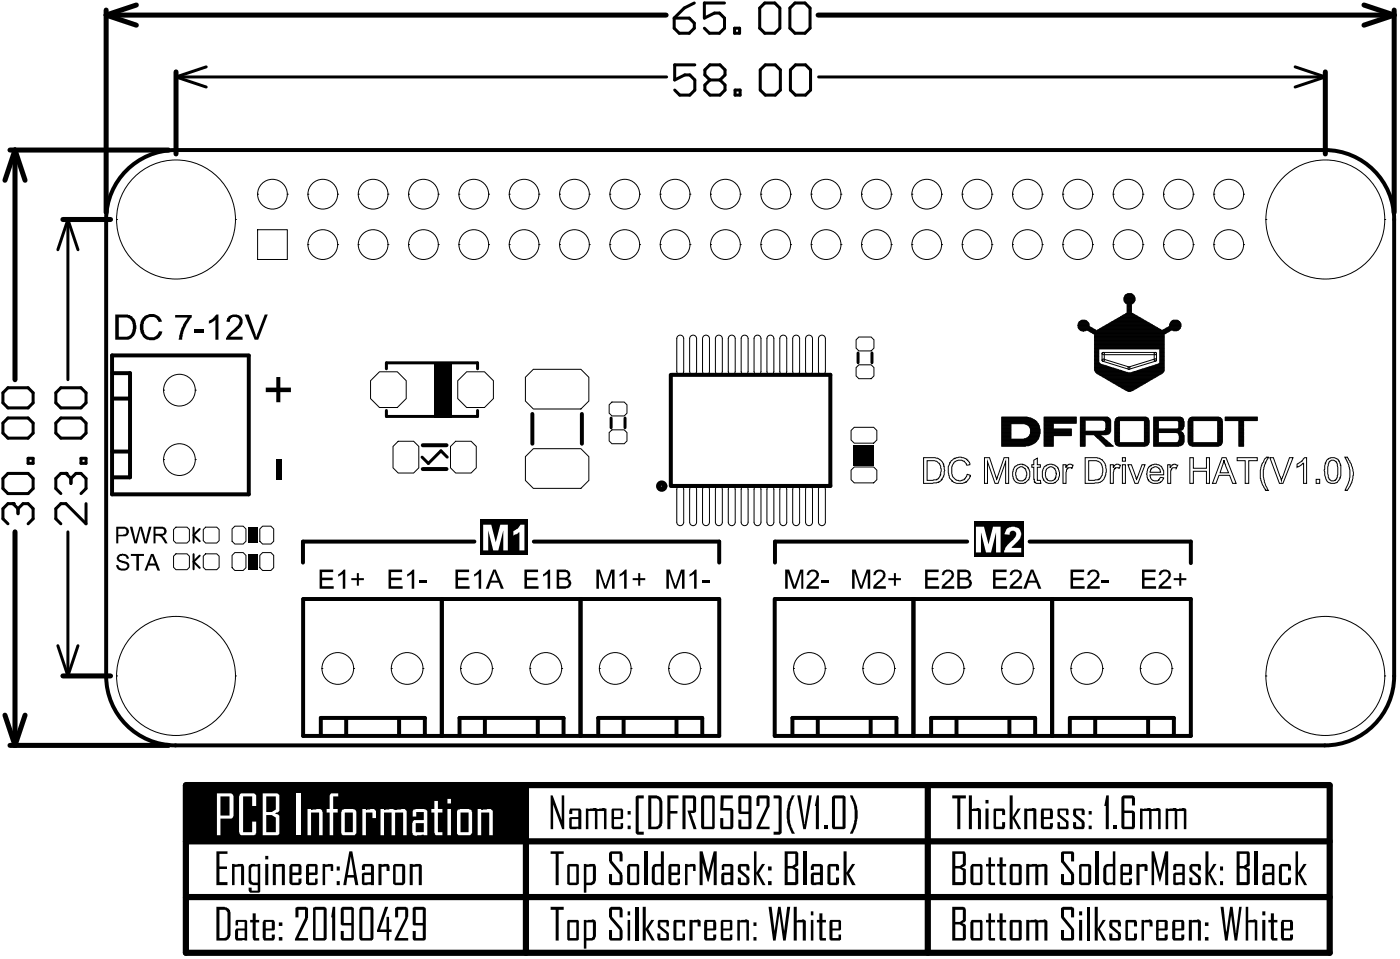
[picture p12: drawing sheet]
<svg xmlns="http://www.w3.org/2000/svg" width="117mm" height="80mm" viewBox="0 0 117 80" stroke-linecap="round" stroke-linejoin="round" font-family="sans-serif">
<g fill="none" stroke="#000" stroke-width=".08">
<path d="M9.8 18.4h.1M9.8 18.4a5 5 0 0 0 5 5 5 5 0 0 0 5-5M9.8 18.4a5 5 0 0 1 5-5 5 5 0 0 1 5 5M19.8 18.4h.1M21.6 19.3h2.5v2.5h-2.5zM21.6 16.3h.1M21.6 16.3a1.25 1.25 0 0 0 1.3 1.2 1.25 1.25 0 0 0 1.2-1.2M21.6 16.3a1.25 1.25 0 0 1 1.3-1.3 1.25 1.25 0 0 1 1.2 1.3M24.1 16.3h.1M25.8 16.3h.1M25.8 16.3a1.25 1.25 0 0 0 1.3 1.2 1.25 1.25 0 0 0 1.2-1.2M25.8 16.3a1.25 1.25 0 0 1 1.3-1.3 1.25 1.25 0 0 1 1.2 1.3"/>
<path d="M28.3 16.3h.1M30.1 16.3h.1M30.1 16.3a1.25 1.25 0 0 0 1.2 1.2 1.25 1.25 0 0 0 1.3-1.2M30.1 16.3a1.25 1.25 0 0 1 1.2-1.3 1.25 1.25 0 0 1 1.3 1.3M32.6 16.3h.1M34.3 16.3h.1M34.3 16.3a1.25 1.25 0 0 0 1.2 1.2 1.25 1.25 0 0 0 1.3-1.2M34.3 16.3a1.25 1.25 0 0 1 1.2-1.3 1.25 1.25 0 0 1 1.3 1.3M36.8 16.3h.1M38.5 16.3h.1M38.5 16.3a1.25 1.25 0 0 0 1.3 1.2 1.25 1.25 0 0 0 1.2-1.2M38.5 16.3a1.25 1.25 0 0 1 1.3-1.3 1.25 1.25 0 0 1 1.2 1.3"/>
<path d="M41 16.3h.1M42.7 16.3h.1M42.7 16.3a1.25 1.25 0 0 0 1.3 1.2 1.25 1.25 0 0 0 1.2-1.2M42.7 16.3a1.25 1.25 0 0 1 1.3-1.3 1.25 1.25 0 0 1 1.2 1.3M45.2 16.3h.1M47 16.3h.1M47 16.3a1.25 1.25 0 0 0 1.2 1.2 1.25 1.25 0 0 0 1.2-1.2M47 16.3a1.25 1.25 0 0 1 1.2-1.3 1.25 1.25 0 0 1 1.2 1.3M49.4 16.3h.1M51.2 16.3h.1M51.2 16.3a1.25 1.25 0 0 0 1.2 1.2 1.25 1.25 0 0 0 1.3-1.2M51.2 16.3a1.25 1.25 0 0 1 1.2-1.3 1.25 1.25 0 0 1 1.3 1.3"/>
<path d="M53.7 16.3h.1M55.4 16.3h.1M55.4 16.3a1.25 1.25 0 0 0 1.2 1.2 1.25 1.25 0 0 0 1.3-1.2M55.4 16.3a1.25 1.25 0 0 1 1.2-1.3 1.25 1.25 0 0 1 1.3 1.3M57.9 16.3h.1M59.6 16.3h.1M59.6 16.3a1.25 1.25 0 0 0 1.3 1.2 1.25 1.25 0 0 0 1.2-1.2M59.6 16.3a1.25 1.25 0 0 1 1.3-1.3 1.25 1.25 0 0 1 1.2 1.3M62.1 16.3h.1M63.8 16.3h.1M63.8 16.3a1.25 1.25 0 0 0 1.3 1.2 1.25 1.25 0 0 0 1.2-1.2M63.8 16.3a1.25 1.25 0 0 1 1.3-1.3 1.25 1.25 0 0 1 1.2 1.3"/>
<path d="M66.3 16.3h.1M68.1 16.3h.1M68.1 16.3a1.25 1.25 0 0 0 1.2 1.2 1.25 1.25 0 0 0 1.3-1.2M68.1 16.3a1.25 1.25 0 0 1 1.2-1.3 1.25 1.25 0 0 1 1.3 1.3M70.6 16.3h.1M72.3 16.3h.1M72.3 16.3a1.25 1.25 0 0 0 1.2 1.2 1.25 1.25 0 0 0 1.3-1.2M72.3 16.3a1.25 1.25 0 0 1 1.2-1.3 1.25 1.25 0 0 1 1.3 1.3M74.8 16.3h.1M76.5 16.3h.1M76.5 16.3a1.25 1.25 0 0 0 1.3 1.2 1.25 1.25 0 0 0 1.2-1.2M76.5 16.3a1.25 1.25 0 0 1 1.3-1.3 1.25 1.25 0 0 1 1.2 1.3"/>
<path d="M79 16.3h.1M80.7 16.3h.1M80.7 16.3a1.25 1.25 0 0 0 1.3 1.2 1.25 1.25 0 0 0 1.2-1.2M80.7 16.3a1.25 1.25 0 0 1 1.3-1.3 1.25 1.25 0 0 1 1.2 1.3M83.2 16.3h.1M85 16.3h.1M85 16.3a1.25 1.25 0 0 0 1.2 1.2 1.25 1.25 0 0 0 1.3-1.2M85 16.3a1.25 1.25 0 0 1 1.2-1.3 1.25 1.25 0 0 1 1.3 1.3M87.5 16.3h.1M89.2 16.3h.1M89.2 16.3a1.25 1.25 0 0 0 1.2 1.2 1.25 1.25 0 0 0 1.3-1.2M89.2 16.3a1.25 1.25 0 0 1 1.2-1.3 1.25 1.25 0 0 1 1.3 1.3"/>
<path d="M91.7 16.3h.1M93.4 16.3h.1M93.4 16.3a1.25 1.25 0 0 0 1.3 1.2 1.25 1.25 0 0 0 1.2-1.2M93.4 16.3a1.25 1.25 0 0 1 1.3-1.3 1.25 1.25 0 0 1 1.2 1.3M95.9 16.3h.1M97.6 16.3h.1M97.6 16.3a1.25 1.25 0 0 0 1.3 1.2 1.25 1.25 0 0 0 1.2-1.2M97.6 16.3a1.25 1.25 0 0 1 1.3-1.3 1.25 1.25 0 0 1 1.2 1.3M100.1 16.3h.1M101.9 16.3h.1M101.9 16.3a1.25 1.25 0 0 0 1.2 1.2 1.25 1.25 0 0 0 1.3-1.2M101.9 16.3a1.25 1.25 0 0 1 1.2-1.3 1.25 1.25 0 0 1 1.3 1.3"/>
<path d="M104.4 16.3h.1M106.2 18.4h.1M106.2 18.4a5 5 0 0 0 5 5 5 5 0 0 0 5-5M106.2 18.4a5 5 0 0 1 5-5 5 5 0 0 1 5 5M116.2 18.4h.1M13.7 38.5a1.33 1.33 0 0 0 1.4 1.4 1.33 1.33 0 0 0 1.3-1.4M13.7 38.5a1.33 1.33 0 0 1 1.4-1.3 1.33 1.33 0 0 1 1.3 1.3M13.7 32.7a1.33 1.33 0 0 0 1.4 1.4 1.33 1.33 0 0 0 1.3-1.4M13.7 32.7a1.33 1.33 0 0 1 1.4-1.3 1.33 1.33 0 0 1 1.3 1.3M13.7 38.5h.1M13.7 32.7h.1M16.4 38.5h.1"/>
<path d="M16.4 32.7h.1M25.8 20.5h.1M25.8 20.5a1.25 1.25 0 0 0 1.3 1.3 1.25 1.25 0 0 0 1.2-1.3M25.8 20.5a1.25 1.25 0 0 1 1.3-1.2 1.25 1.25 0 0 1 1.2 1.2M28.3 20.5h.1M30.1 20.5h.1M30.1 20.5a1.25 1.25 0 0 0 1.2 1.3 1.25 1.25 0 0 0 1.3-1.3M30.1 20.5a1.25 1.25 0 0 1 1.2-1.2 1.25 1.25 0 0 1 1.3 1.2M31.8 31.2h1.5l.8 .7v1.5l-.8 .8h-1.5l-.7-.8v-1.5zM32.6 20.5h.1M33.4 37h1.3l.4 .4v1.8l-.4 .5h-1.3l-.4-.5v-1.8zM34.3 20.5h.1"/>
<path d="M34.3 20.5a1.25 1.25 0 0 0 1.2 1.3 1.25 1.25 0 0 0 1.3-1.3M34.3 20.5a1.25 1.25 0 0 1 1.2-1.2 1.25 1.25 0 0 1 1.3 1.2M36.8 20.5h.1M38.2 37h1.3l.5 .4v1.8l-.5 .5h-1.3l-.4-.5v-1.8zM38.5 20.5h.1M38.5 20.5a1.25 1.25 0 0 0 1.3 1.3 1.25 1.25 0 0 0 1.2-1.3M38.5 20.5a1.25 1.25 0 0 1 1.3-1.2 1.25 1.25 0 0 1 1.2 1.2M39.2 31.2h1.5l.7 .7v1.5l-.7 .8h-1.5l-.8-.8v-1.5zM41 20.5h.1M42.7 20.5h.1M42.7 20.5a1.25 1.25 0 0 0 1.3 1.3 1.25 1.25 0 0 0 1.2-1.3M42.7 20.5a1.25 1.25 0 0 1 1.3-1.2 1.25 1.25 0 0 1 1.2 1.2"/>
<path d="M44.8 31h3.9l.7 .6v2l-.7 .7h-3.9l-.7-.7v-2zM44.8 37.6h3.9l.7 .7v2l-.7 .7h-3.9l-.7-.7v-2zM45.2 20.5h.1M47 20.5h.1M47 20.5a1.25 1.25 0 0 0 1.2 1.3 1.25 1.25 0 0 0 1.2-1.3M47 20.5a1.25 1.25 0 0 1 1.2-1.2 1.25 1.25 0 0 1 1.2 1.2M49.4 20.5h.1M51.1 36.3l.2-.2h1.1l.2 .2v.7l-.2 .2h-1.1l-.2-.2zM51.1 34l.2-.3h1.1l.2 .3v.7l-.2 .2h-1.1l-.2-.2zM51.2 20.5h.1M51.2 20.5a1.25 1.25 0 0 0 1.2 1.3 1.25 1.25 0 0 0 1.3-1.3M51.2 20.5a1.25 1.25 0 0 1 1.2-1.2 1.25 1.25 0 0 1 1.3 1.2"/>
<path d="M53.7 20.5h.1M55.4 20.5h.1M55.4 20.5a1.25 1.25 0 0 0 1.2 1.3 1.25 1.25 0 0 0 1.3-1.3M55.4 20.5a1.25 1.25 0 0 1 1.2-1.2 1.25 1.25 0 0 1 1.3 1.2M56.9 28.1a.29 .29 0 0 1 .5 .3v2.7a.29 .29 0 0 1-.3 .3 .29 .29 0 0 1-.3-.3v-2.7zM57.9 20.5h.1M58 28.1a.29 .29 0 0 1 .5 .3v2.7a.29 .29 0 0 1-.3 .3 .29 .29 0 0 1-.3-.3v-2.7zM59.1 28.1a.29 .29 0 0 1 .4 .3v2.7a.29 .29 0 0 1-.3 .3 .29 .29 0 0 1-.3-.3v-2.7zM59.6 20.5h.1M59.6 20.5a1.25 1.25 0 0 0 1.3 1.3 1.25 1.25 0 0 0 1.2-1.3M59.6 20.5a1.25 1.25 0 0 1 1.3-1.2 1.25 1.25 0 0 1 1.2 1.2M60.2 28.1a.29 .29 0 0 1 .4 .3v2.7a.29 .29 0 0 1-.3 .3 .29 .29 0 0 1-.3-.3v-2.7z"/>
<path d="M61.3 28.1a.29 .29 0 0 1 .4 .3v2.7a.29 .29 0 0 1-.3 .3 .29 .29 0 0 1-.3-.3v-2.7zM62.1 20.5h.1M62.3 28.1a.29 .29 0 0 1 .5 .3v2.7a.29 .29 0 0 1-.3 .3 .29 .29 0 0 1-.3-.3v-2.7zM63.4 28.1a.29 .29 0 0 1 .5 .3v2.7a.29 .29 0 0 1-.3 .3 .29 .29 0 0 1-.3-.3v-2.7zM63.8 20.5h.1M63.8 20.5a1.25 1.25 0 0 0 1.3 1.3 1.25 1.25 0 0 0 1.2-1.3M63.8 20.5a1.25 1.25 0 0 1 1.3-1.2 1.25 1.25 0 0 1 1.2 1.2M64.5 28.1a.29 .29 0 0 1 .4 .3v2.7a.29 .29 0 0 1-.3 .3 .29 .29 0 0 1-.2-.3v-2.7zM65.6 28.1a.29 .29 0 0 1 .4 .3v2.7a.29 .29 0 0 1-.3 .3 .29 .29 0 0 1-.3-.3v-2.7zM66.3 20.5h.1M66.7 28.1a.29 .29 0 0 1 .4 .3v2.7a.29 .29 0 0 1-.3 .3 .29 .29 0 0 1-.3-.3v-2.7zM67.7 28.1a.29 .29 0 0 1 .5 .3v2.7a.29 .29 0 0 1-.3 .3 .29 .29 0 0 1-.3-.3v-2.7z"/>
<path d="M68.1 20.5h.1M68.1 20.5a1.25 1.25 0 0 0 1.2 1.3 1.25 1.25 0 0 0 1.3-1.3M68.1 20.5a1.25 1.25 0 0 1 1.2-1.2 1.25 1.25 0 0 1 1.3 1.2M68.8 28.1a.29 .29 0 0 1 .5 .3v2.7a.29 .29 0 0 1-.3 .3 .29 .29 0 0 1-.3-.3v-2.7zM70.6 20.5h.1M71.7 39.2h1.6l.3 .2v.8l-.3 .3h-1.6l-.3-.3v-.8zM71.7 35.8h1.6l.3 .3v.8l-.3 .3h-1.6l-.3-.3v-.8zM72.1 28.3h1l.2 .2v.7l-.2 .2h-1l-.3-.2v-.7zM72.1 30.6h1l.2 .2v.7l-.2 .3h-1l-.3-.3v-.7zM72.3 20.5h.1M72.3 20.5a1.25 1.25 0 0 0 1.2 1.3 1.25 1.25 0 0 0 1.3-1.3M72.3 20.5a1.25 1.25 0 0 1 1.2-1.2 1.25 1.25 0 0 1 1.3 1.2"/>
<path d="M74.8 20.5h.1M76.5 20.5h.1M76.5 20.5a1.25 1.25 0 0 0 1.3 1.3 1.25 1.25 0 0 0 1.2-1.3M76.5 20.5a1.25 1.25 0 0 1 1.3-1.2 1.25 1.25 0 0 1 1.2 1.2M79 20.5h.1M80.7 20.5h.1M80.7 20.5a1.25 1.25 0 0 0 1.3 1.3 1.25 1.25 0 0 0 1.2-1.3M80.7 20.5a1.25 1.25 0 0 1 1.3-1.2 1.25 1.25 0 0 1 1.2 1.2M83.2 20.5h.1M85 20.5h.1M85 20.5a1.25 1.25 0 0 0 1.2 1.3 1.25 1.25 0 0 0 1.3-1.3M85 20.5a1.25 1.25 0 0 1 1.2-1.2 1.25 1.25 0 0 1 1.3 1.2"/>
<path d="M87.5 20.5h.1M89.2 20.5h.1M89.2 20.5a1.25 1.25 0 0 0 1.2 1.3 1.25 1.25 0 0 0 1.3-1.3M89.2 20.5a1.25 1.25 0 0 1 1.2-1.2 1.25 1.25 0 0 1 1.3 1.2M91.7 20.5h.1M93.4 20.5h.1M93.4 20.5a1.25 1.25 0 0 0 1.3 1.3 1.25 1.25 0 0 0 1.2-1.3M93.4 20.5a1.25 1.25 0 0 1 1.3-1.2 1.25 1.25 0 0 1 1.2 1.2M95.9 20.5h.1M97.6 20.5h.1M97.6 20.5a1.25 1.25 0 0 0 1.3 1.3 1.25 1.25 0 0 0 1.2-1.3M97.6 20.5a1.25 1.25 0 0 1 1.3-1.2 1.25 1.25 0 0 1 1.2 1.2"/>
<path d="M100.1 20.5h.1M101.9 20.5h.1M101.9 20.5a1.25 1.25 0 0 0 1.2 1.3 1.25 1.25 0 0 0 1.3-1.3M101.9 20.5a1.25 1.25 0 0 1 1.2-1.2 1.25 1.25 0 0 1 1.3 1.2M104.4 20.5h.1M9.8 56.7h.1M9.8 56.7a5 5 0 0 0 5 5 5 5 0 0 0 5-5M9.8 56.7a5 5 0 0 1 5-5 5 5 0 0 1 5 5M14.6 46.6l.2-.1h.9l.2 .1v1l-.2 .2h-.9l-.2-.2zM14.6 44.4l.2-.2h.9l.2 .2v.9l-.2 .2h-.9l-.2-.2zM17.1 46.6l.2-.1h.9l.2 .1v1l-.2 .2h-.9l-.2-.2zM17.1 44.4l.2-.2h.9l.2 .2v.9l-.2 .2h-.9l-.2-.2z"/>
<path d="M19.7 46.3h.7l.2 .3v1l-.2 .2h-.7l-.2-.2v-1zM19.7 44.1h.7l.2 .3v1l-.2 .2h-.7l-.2-.2v-1zM19.8 56.7h.1M22 46.3h.7l.3 .3v1l-.3 .2h-.7l-.2-.2v-1zM22 44.1h.7l.3 .3v1l-.3 .2h-.7l-.2-.2v-1zM27 56.1a1.33 1.33 0 0 0 1.3 1.3 1.33 1.33 0 0 0 1.4-1.3M27 56.1a1.33 1.33 0 0 1 1.3-1.4 1.33 1.33 0 0 1 1.4 1.4M27 56.1h.1M29.7 56.1h.1M32.8 56.1h.1M32.8 56.1a1.33 1.33 0 0 0 1.4 1.3 1.33 1.33 0 0 0 1.3-1.3M32.8 56.1a1.33 1.33 0 0 1 1.4-1.4 1.33 1.33 0 0 1 1.3 1.4"/>
<path d="M35.5 56.1h.1M38.7 56.1h.1M38.7 56.1a1.33 1.33 0 0 0 1.3 1.3 1.33 1.33 0 0 0 1.3-1.3M38.7 56.1a1.33 1.33 0 0 1 1.3-1.4 1.33 1.33 0 0 1 1.3 1.4M41.3 56.1h.1M44.5 56.1a1.33 1.33 0 0 0 1.3 1.3 1.33 1.33 0 0 0 1.3-1.3M44.5 56.1a1.33 1.33 0 0 1 1.3-1.4 1.33 1.33 0 0 1 1.3 1.4M44.5 56.1h.1M47.1 56.1h.1M50.3 56.1h.1M50.3 56.1a1.33 1.33 0 0 0 1.3 1.3 1.33 1.33 0 0 0 1.4-1.3M50.3 56.1a1.33 1.33 0 0 1 1.3-1.4 1.33 1.33 0 0 1 1.4 1.4"/>
<path d="M53 56.1h.1M56.1 56.1a1.33 1.33 0 0 0 1.3 1.3 1.33 1.33 0 0 0 1.4-1.3M56.1 56.1a1.33 1.33 0 0 1 1.3-1.4 1.33 1.33 0 0 1 1.4 1.4M56.1 56.1h.1M56.9 40.8a.29 .29 0 0 1 .5 .2v2.8a.29 .29 0 0 1-.3 .3 .29 .29 0 0 1-.3-.3v-2.8zM58 40.8a.29 .29 0 0 1 .5 .2v2.8a.29 .29 0 0 1-.3 .3 .29 .29 0 0 1-.3-.3v-2.8zM58.8 56.1h.1M59.1 40.8a.29 .29 0 0 1 .4 .2v2.8a.29 .29 0 0 1-.3 .3 .29 .29 0 0 1-.3-.3v-2.8zM60.2 40.8a.29 .29 0 0 1 .4 .2v2.8a.29 .29 0 0 1-.3 .3 .29 .29 0 0 1-.3-.3v-2.8zM61.3 40.8a.29 .29 0 0 1 .4 .2v2.8a.29 .29 0 0 1-.3 .3 .29 .29 0 0 1-.3-.3v-2.8zM62.3 40.8a.29 .29 0 0 1 .5 .2v2.8a.29 .29 0 0 1-.3 .3 .29 .29 0 0 1-.3-.3v-2.8zM63.4 40.8a.29 .29 0 0 1 .5 .2v2.8a.29 .29 0 0 1-.3 .3 .29 .29 0 0 1-.3-.3v-2.8z"/>
<path d="M64.5 40.8a.29 .29 0 0 1 .4 .2v2.8a.29 .29 0 0 1-.3 .3 .29 .29 0 0 1-.2-.3v-2.8zM65.6 40.8a.29 .29 0 0 1 .4 .2v2.8a.29 .29 0 0 1-.3 .3 .29 .29 0 0 1-.3-.3v-2.8zM66.6 56.1h.1M66.6 56.1a1.33 1.33 0 0 0 1.3 1.3 1.33 1.33 0 0 0 1.3-1.3M66.6 56.1a1.33 1.33 0 0 1 1.3-1.4 1.33 1.33 0 0 1 1.3 1.4M66.7 40.8a.29 .29 0 0 1 .4 .2v2.8a.29 .29 0 0 1-.3 .3 .29 .29 0 0 1-.3-.3v-2.8zM67.7 40.8a.29 .29 0 0 1 .5 .2v2.8a.29 .29 0 0 1-.3 .3 .29 .29 0 0 1-.3-.3v-2.8zM68.8 40.8a.29 .29 0 0 1 .5 .2v2.8a.29 .29 0 0 1-.3 .3 .29 .29 0 0 1-.3-.3v-2.8zM69.2 56.1h.1M72.4 56.1a1.33 1.33 0 0 0 1.3 1.3 1.33 1.33 0 0 0 1.4-1.3M72.4 56.1a1.33 1.33 0 0 1 1.3-1.4 1.33 1.33 0 0 1 1.4 1.4M72.4 56.1h.1"/>
<path d="M75.1 56.1h.1M78.2 56.1h.1M78.2 56.1a1.33 1.33 0 0 0 1.4 1.3 1.33 1.33 0 0 0 1.3-1.3M78.2 56.1a1.33 1.33 0 0 1 1.4-1.4 1.33 1.33 0 0 1 1.3 1.4M80.9 56.1h.1M84 56.1a1.33 1.33 0 0 0 1.4 1.3 1.33 1.33 0 0 0 1.3-1.3M84 56.1a1.33 1.33 0 0 1 1.4-1.4 1.33 1.33 0 0 1 1.3 1.4M84 56.1h.1M86.7 56.1h.1M89.9 56.1h.1M89.9 56.1a1.33 1.33 0 0 0 1.3 1.3 1.33 1.33 0 0 0 1.3-1.3M89.9 56.1a1.33 1.33 0 0 1 1.3-1.4 1.33 1.33 0 0 1 1.3 1.4"/>
<path d="M92.5 56.1h.1M95.7 56.1h.1M95.7 56.1a1.33 1.33 0 0 0 1.3 1.3 1.33 1.33 0 0 0 1.3-1.3M95.7 56.1a1.33 1.33 0 0 1 1.3-1.4 1.33 1.33 0 0 1 1.3 1.4M98.3 56.1h.1M106.2 56.7h.1M106.2 56.7a5 5 0 0 0 5 5 5 5 0 0 0 5-5M106.2 56.7a5 5 0 0 1 5-5 5 5 0 0 1 5 5M116.2 56.7h.1"/>
</g>
<path d="M16.2 44.2v1.3M16.2 46.5v1.3M16.8 46.6l-.6 .5 .6 .5M16.8 44.4l-.6 .5 .6 .5" fill="none" stroke="#000" stroke-width=".17"/>
<g fill="none" stroke="#000" stroke-width=".33">
<path d="M9.4 29.8h11.5v11.7h-11.5zM9.4 37.9h1.5M9.5 31.3h1.4v8.7h-1.4M9.5 33.4h1.4M35.5 39.3h2M35.5 37.3h2M44.7 34.7v2.5M48.8 34.7v2.5M25.4 50.2v11.5h35v-11.5h-34.9M37.1 50.2v11.5M39.8 45.4h-14.4v1.8M44.8 45.4h15.5v1.8"/>
<path d="M48.7 50.2v11.5M65 50.2v11.5h34.9v-11.5h-34.9M76.6 50.2v11.5M81.2 45.4h-16.2v1.8M86.4 45.4h13.5v1.8M88.3 50.2v11.5M29 60.2v1.4M33.5 60.2v1.5M35.6 61.6v-1.4h-8.7v1.5M40.7 60.2v1.4M45.1 60.2v1.5M47.3 61.6v-1.4h-8.7v1.5"/>
<path d="M52.3 60.2v1.4M56.8 60.2v1.5M58.9 61.6v-1.4h-8.7v1.5M68.6 60.2v1.4M73.1 60.2v1.5M75.2 61.6v-1.4h-8.7v1.5M80.3 60.2v1.4M84.7 60.2v1.5M86.9 61.6l-.1-1.4h-8.7v1.5M91.9 60.2v1.4M96.3 60.2v1.5M98.5 61.6v-1.4h-8.7v1.5"/>
</g>
<path d="M32.4 30.9v-.5h7.7v.5M32.4 34.4v.5h7.7v-.5M35.4 38.3l.5 .6 1.1-1.1 .5 .5M51.3 35.1v.8M52.4 35.1v.8M72 29.6v.8M73.2 29.6v.8" fill="none" stroke="#000" stroke-width=".25"/>
<path d="M56.3 31.4v9.4M56.4 31.4h13.3v9.4h-13.3" fill="none" stroke="#000" stroke-width=".34"/>
<g fill="#000">
<path d="M36.4 30.4h1.5v4.6h-1.5z" fill-rule="evenodd"/>
<path d="M71.7 37.3h1.6v1.7h-1.6z" fill-rule="evenodd"/>
<path d="M20.8 44.2h.8v1.3h-.8z" fill-rule="evenodd"/>
<path d="M20.8 46.4h.8v1.4h-.8z" fill-rule="evenodd"/>
<path d="M23.2 38.5h.4v1.7h-.4z" fill-rule="evenodd"/>
<path d="M40.3 43.6h4v3h-4z" fill-rule="evenodd"/>
</g>
<g fill="#000">
<path d="M23.2 31.6h.3v.9h.9v.4h-.9v.8h-.3v-.8h-.9v-.4h.9zM26.8 47.8h1.2v.2h-1v.4h.9v.3h-.9v.5h1v.2h-1.2zM28.4 48.2l.4-.4h.2v1.6h-.2v-1.3l-.4 .3zM29.5 48.5h.4v-.4h.2v.4h.4v.2h-.4v.4h-.2v-.4h-.4zM32.6 47.8h1.1v.2h-.9v.4h.9v.3h-.9v.5h1v.2h-1.2zM34.2 48.2l.4-.4h.2v1.6h-.3v-1.3l-.3 .3zM35.2 48.7h.6v.2h-.6zM44 47.8h1.1v.2h-.9v.4h.9v.3h-.9v.5h1v.2h-1.2zM45.6 48.2l.4-.4h.2v1.6h-.2v-1.3l-.4 .3zM55.9 47.8h.3l.5 1.3 .4-1.3h.3v1.6h-.2v-1.4l-.4 1.4h-.2l-.5-1.4v1.4h-.2zM57.9 48.2l.4-.4h.2v1.6h-.3v-1.3l-.3 .3zM58.9 48.7h.6v.2h-.6z"/>
<path d="M71.5 47.8h.3l.5 1.3 .4-1.3h.3v1.6h-.2v-1.4l-.5 1.4h-.1l-.5-1.4v1.4h-.2zM73.4 47.9l.2-.1a.46 .46 0 0 1 .6 .2 .46 .46 0 0 1-.1 .6l-.6 .6h.8v.2h-1a1.18 1.18 0 0 1 .6-.8 .44 .44 0 0 0 .1-.6 .32 .32 0 0 0-.5 .2h-.2zM74.5 48.5h.5v-.4h.2v.4h.4v.2h-.4v.4h-.2v-.4h-.5zM83.3 47.8h1.2v.2h-1v.4h.9v.3h-.9v.5h1v.2h-1.2zM84.9 47.9l.2-.1a.46 .46 0 0 1 .6 .2 .46 .46 0 0 1-.1 .6l-.6 .6h.8v.2h-1.1v-.1a.72 .72 0 0 1 .5-.6 .52 .52 0 0 0 .3-.7 .32 .32 0 0 0-.4 0 .32 .32 0 0 0-.2 .2h-.2zM89.8 47.8h1.2v.2h-1v.4h.9v.3h-.9v.5h1v.2h-1.2zM91.4 47.9l.2-.1a.46 .46 0 0 1 .6 .2 .46 .46 0 0 1-.1 .6l-.6 .6h.8v.2h-1.1v-.1a.72 .72 0 0 1 .5-.6 .52 .52 0 0 0 .3-.7 .32 .32 0 0 0-.4 0 .32 .32 0 0 0-.2 .2h-.2zM92.4 48.7h.6v.2h-.6zM95.8 47.8h1.2v.2h-1v.4h.9v.3h-.9v.5h1v.2h-1.2zM97.4 47.9l.2-.1a.46 .46 0 0 1 .6 .2 .46 .46 0 0 1-.1 .6l-.6 .6h.8v.2h-1.1v-.1a.72 .72 0 0 1 .5-.6 .52 .52 0 0 0 .3-.7 .32 .32 0 0 0-.4 0 .32 .32 0 0 0-.2 .2h-.2zM98.5 48.5h.5v-.4h.1v.4h.4v.2h-.4v.4h-.1v-.4h-.5z"/>
<path d="M46.7 47.8h.6a.42 .42 0 0 1 .5 .2 .42 .42 0 0 1-.2 .5 .45 .45 0 0 1 .3 .6 .45 .45 0 0 1-.6 .3h-.6zM46.9 48v.4h.4a.25 .25 0 0 0 .3-.1 .25 .25 0 0 0-.2-.3zM46.9 48.6v.6h.4a.29 .29 0 0 0 .4-.3 .29 .29 0 0 0-.4-.3z"/>
<path d="M86.5 47.8h.2l.7 1.6h-.3l-.1-.5h-.7l-.2 .5h-.2zM86.6 47.9l-.3 .8h.6z"/>
</g>
<g fill="#fff">
<path d="M40.5 44h.7l.4 1.5 .4-1.5h.6v2.2h-.4v-1.7l-.4 1.7h-.4l-.4-1.7v1.7h-.5z"/>
<path d="M43.1 44.5l.4-.2 .2-.3h.3v2.2h-.4v-1.6l-.5 .3z"/>
</g>
<path d="M81.7 43.7h4.2v3h-4.2z" fill-rule="evenodd" fill="#000"/>
<g fill="#fff">
<path d="M81.9 44.2h.7l.3 1.5 .4-1.5h.7v2.1h-.4v-1.7l-.4 1.7h-.5l-.4-1.7v1.7h-.4z"/>
<path d="M84.5 44.3h.1a.67 .67 0 0 1 .8 0 .67 .67 0 0 1 .2 .8l-.1 .2-.6 .7h.8v.3h-1.4a1.64 1.64 0 0 1 .7-1 .43 .43 0 0 0 .1-.8l-.3 .1-.1 .3-.4-.1z"/>
</g>
<g fill="#000">
<path d="M12.1 26.5a.98 .98 0 0 1 1.5 .5h-.3a.67 .67 0 0 0-.8-.4 .67 .67 0 0 0-.5 .8 .67 .67 0 0 0 .4 .8 .67 .67 0 0 0 .9-.3v-.1h.3a.98 .98 0 0 1-1.2 .7 .98 .98 0 0 1-.7-1.2l.2-.5zM14.7 26.4h1.4v.2l-.6 .9-.2 1h-.3v-.3l.4-1 .4-.6h-1.1zM16.3 27.6h.8v.3h-.8zM17.5 26.9l.4-.2 .3-.3h.1v2.1h-.2v-1.7l-.5 .3zM19.2 26.5l.3-.1a.64 .64 0 0 1 .8 .3 .64 .64 0 0 1-.2 .8l-.8 .7h1.1v.3h-1.4a2.71 2.71 0 0 1 1-1.2 .41 .41 0 0 0-.2-.7 .41 .41 0 0 0-.5 .4h-.3v-.3zM20.5 26.4h.4l.6 1.9 .7-1.9h.3l-.8 2.1h-.3zM9.9 46.5h.1a.53 .53 0 0 1 .8 .3l-.2 .1a.35 .35 0 0 0-.3-.3 .35 .35 0 0 0-.3 .2l.1 .2 .2 .1a.4 .4 0 0 1 .5 .2 .4 .4 0 0 1-.2 .5l-.1 .1a.54 .54 0 0 1-.7-.5h.1a.4 .4 0 0 0 .4 .3 .4 .4 0 0 0 .4-.3l-.1-.1-.3-.1a.45 .45 0 0 1-.5-.5zM10.9 44.2h.2l.3 1.2 .3-1.2h.2l.3 1.2 .3-1.2h.2l-.4 1.4h-.2l-.3-1.3-.3 1.3h-.2zM11 46.5h1.1v.1h-.4v1.3h-.3v-1.3h-.4zM38.2 47.8h1.2v.2h-1v.4h.9v.3h-.9v.5h1v.2h-1.2zM39.8 48.2l.4-.4h.2v1.6h-.2v-1.3l-.4 .3zM50 47.8h.3l.5 1.3 .5-1.3h.3v1.6h-.2v-1.4l-.5 1.4h-.2l-.4-1.4v1.4h-.3z"/>
<path d="M52 48.2l.5-.4h.1v1.6h-.2v-1.3l-.4 .3zM53.1 48.5h.5v-.4h.1v.4h.4v.2h-.4v.4h-.1v-.4h-.5zM65.9 47.8h.3l.4 1.3 .6-1.3h.2v1.6h-.2v-1.4l-.4 1.4h-.2l-.5-1.4v1.4h-.2zM67.9 47.9a.52 .52 0 0 1 .7 .1 .52 .52 0 0 1-.1 .7l-.6 .5h.8v.2h-1v-.3l.3-.3a.74 .74 0 0 0 .5-.8 .32 .32 0 0 0-.4-.1 .32 .32 0 0 0-.2 .3h-.2zM68.9 48.7h.6v.2h-.6zM77.6 47.8h1.2v.2h-1v.4h.9v.3h-.9v.5h1v.2h-1.2zM79.2 47.9l.2-.1a.46 .46 0 0 1 .6 .2 .46 .46 0 0 1-.1 .6l-.6 .6h.8v.2h-1.1v-.1a.72 .72 0 0 1 .5-.6 .52 .52 0 0 0 .3-.7 .32 .32 0 0 0-.4 0 .32 .32 0 0 0-.2 .2h-.2zM18.2 71.4h.9v.2h-.7v1.1h.6v.2h-.6v1.1h.7v.2h-.9zM19.5 72.5h.3a.52 .52 0 0 1 .7 .2v1.5h-.3v-1.5h-.5v1.5h-.2zM21.2 76.6h.3v.6h.3v.2h-.3v1.3h.3v.2h-.5l-.1-.2v-1.3h-.2v-.2h.2zM22.9 72.5h.9h.1v1.7h-.2v-1.5h-.6v1.5h-.2zM24.8 76.1h.9l.1 .1v.8l-.8 1.7h.8v.2h-1.1l.9-1.9v-.7h-.6v.6h-.2z"/>
<path d="M27.1 72.5h.6a.18 .18 0 0 1 .2 0 .18 .18 0 0 1 .1 .2v.4h-.3v-.4h-.4v1.5h-.2zM27.9 76.1h.2v2.8h-.2v-2h-.1zM31.8 72.5h.2a.58 .58 0 0 1 .7 .1v.5h-.3v-.4h-.4v1.5h-.2zM32.3 76.1h.3l-.7 1.9h.5v-1.1h.2v1.1h.3v.2h-.3v.7h-.2v-.7h-.8zM33.2 76.1h.8h.2l.1 .8-.9 1.8h.9v.2h-1.2l.9-1.9v-.7h-.6v.6h-.2v-.7zM34.4 72.5h.3a.58 .58 0 0 1 .7 .1v1.6h-.3v-1.5h-.5v1.5h-.2zM46.2 71.4h1.1v.2h-.4v2.6h-.3v-2.6h-.4zM46.2 76.1h1.1v.2h-.4v2.6h-.3v-2.6h-.4zM46.2 66.7h.2l.7 2.1v-2.1h.2v2.8h-.1l-.8-2v2h-.2zM49.2 67.8h.8l.3 .1 .4-.1 .2 .1v1.6h-.2v-1.5h-.6v1.5h-.2v-1.5h-.5v1.5h-.2zM51.2 71.4h.9l.1 .2v.7h-.2v-.7h-.6v.6l.8 1v.8l-.2 .2h-.7l-.2-.1v-.8h.3v.7h.6v-.7l-.9-1.1v-.6zM51.2 76.1h.8l.2 .2v.6h-.2v-.6h-.6v.6l.8 .9v.2v.7l-.1 .2h-.9l-.1-.1v-.8h.3v.7h.6v-.7l-.9-1.1v-.7z"/>
<path d="M53.4 66.8l.6-.1v.3h-.4v2.8h.4v.2h-.5l-.2-.1zM53.9 76.1h.3v1.8l.5-.7h.2l-.5 .7 .5 1h-.2l-.5-.9v.9h-.3zM55.3 77.2h.7h.1v.5h-.2v-.3h-.5v.3l.7 .6v.5l-.1 .1h-.7l-.1-.1v-.5h.2v.4h.5v-.4l-.7-.6v-.5zM56 66.7h.9v.3h-.6v1h.5v.2h-.5v1.3h-.3zM56.6 77.2h.8h.1v.5h-.2v-.3h-.5v1.3h.5v-.4h.2v.5l-.1 .1h-.8l-.1-.1v-1.5zM57.5 72.5h.6a.18 .18 0 0 1 .2 0 .18 .18 0 0 1 .1 .2v.4h-.2v-.4h-.5v1.5h-.2zM57.3 66.7h.9l.2 .2v1.2l-.2 .1h-.2v.1l.5 1.2h-.3l-.5-1.5h.5v-1h-.7v2.5h-.2zM57.9 77.2h.3a.41 .41 0 0 1 .6 .1v.4h-.3v-.3h-.4v1.5h-.2zM58.7 71.4h.3l.4 1.9 .5-1.9h.2v2.8h-.2v-2l-.4 1.7h-.1l-.5-1.7 .1 2h-.3zM60.5 66.7h1v.3h-.8v.8h.7l.1 .1v1.5l-.1 .1h-.9l-.1-.1v-.8h.3v.7h.6v-1.3h-.9zM61.9 77.2l.8-.1 .1 .1v1.7h-.2v-1.5h-.5v1.5h-.2zM62 72.5h.7h.1l.1 .5h-.3v-.3h-.4v.3l.7 .6v.4l-.2 .2h-.6l-.2-.1v-.5h.3v.4h.4v-.4l-.7-.5v-.5z"/>
<path d="M63.3 71.4h.2v1.8l.4-.7h.3l-.5 .8 .5 .9h-.2l-.5-.9v.9h-.2zM63.6 66.8l.8-.1 .2 .1v.8l-.8 1.7h.8v.2h-1.1l.8-1.9v-.6h-.6v.6h-.2v-.7zM64.9 66.7h.5l.2 .2v3l-.2 .1h-.5v-.2h.4v-2.8h-.4zM64.5 76.1h.2l.3 2.2 .3-2.2h.2l.3 2.2 .3-2.2h.2l-.4 2.8h-.2l-.3-2.3-.3 2.3h-.2zM66.4 66.7h.3l-.1 .3a3.2 3.2 0 0 0 .1 2.9h-.3a3.3 3.3 0 0 1 0-3.2zM66.6 76.1h.3v1.1a.51 .51 0 0 1 .7 .1v1.6h-.2v-1.5h-.5v1.5h-.3zM66.9 66.7h.3l.3 2.5 .4-2.5h.2l-.5 2.8h-.2zM68.5 66.7h.2v2.8h-.2v-1.9h-.1zM68.8 76.6h.2v.6h.3v.2h-.3v1.3h.3v.2h-.5v-.1v-1.4h-.3v-.2h.3zM69.1 69.2h.3v.3h-.3zM69.6 72.5h.7l.1 .1v.4h-.3v-.3h-.4v1.3h.4v-.4h.3v.5l-.2 .1h-.6l-.2-.1v-1.5zM70.8 71.4h.2v1.8l.5-.7h.3l-.6 .8 .6 .9h-.3l-.5-.9v.9h-.2z"/>
<path d="M71.3 66.7h.2a3.3 3.3 0 0 1 0 3.2h-.2v-.1l.4-.8v-.9a2.75 2.75 0 0 0-.4-1.4zM79.9 66.7h1.1v.3h-.4v2.5h-.3v-2.5h-.4zM81.3 66.7h.3v1.2a.51 .51 0 0 1 .7 0v1.6h-.2v-1.5h-.5v1.5h-.3zM82.9 71.9h.3v.6h.3v.2h-.3v1.3h.3v.2h-.6v-1.5h-.2v-.2h.2zM82.9 76.6h.3v.6h.3v.2h-.3v1.3h.3v.2h-.5l-.1-.1v-1.4h-.2v-.2h.2zM83.5 67.8h.7l.1 .2v.4h-.2v-.4h-.5v1.3h.5v-.3h.2v.4l-.1 .1h-.7h-.1v-1.6zM83.9 71.9h.2v.6h.3v.2h-.3v1.3h.3v.2h-.4l-.1-.1v-1.4h-.2v-.2h.2zM83.9 76.6h.2v.6h.3v.2h-.3v1.3h.3v.2h-.4l-.1-.1v-1.4h-.2v-.2h.2zM84.7 66.7h.3v1.8l.4-.7h.2l-.5 .8 .6 .9h-.3l-.4-.8v.8h-.3zM85.9 67.8h1l.1 1.7h-.3v-1.5h-.5v1.5h-.3zM86.1 72.5h.9h.1a.78 .78 0 0 1 .8 .1v1.6h-.3v-1.5h-.5v1.5h-.2v-1.5h-.5v1.5h-.3zM86.1 77.2l.9-.1 .2 .1 .5-.1 .1 .1 .1 1.7h-.3v-1.5h-.5v1.5h-.2v-1.5h-.5v1.5h-.3z"/>
<path d="M88.8 67.8h.8l.1 .1v.5h-.2v-.4h-.6v.3l.8 .6v.6h-.1h-.7h-.2v-.5h.2v.3h.6v-.3l-.8-.6v-.5zM89.1 71.4h.9l.1 .1v.8h-.2v-.7h-.6v.6l.8 1.1v.8l-.1 .1h-.8l-.2-.1v-.8h.3v.7h.6v-.7l-.9-1zM89.1 76.1h.9l.1 .1v.7h-.2v-.6h-.6v.6l.8 1.1v.8l-.1 .1h-.9l-.1-.1v-.8h.3v.7h.6v-.7l-.9-1.1v-.7zM90.1 67.8h.8l.1 .2v.4h-.2v-.4h-.5v.3l.7 .7v.4l-.1 .1h-.7l-.2-.1v-.4h.3v.3h.5v-.3l-.8-.6v-.5zM91.9 76.1h.2v1.8l.4-.7h.3l-.5 .7 .5 1h-.2l-.5-.9v.9h-.2zM92.8 66.7h.2v2.8h-.2v-1.9h-.1zM93.4 69.2h.3v.3h-.3zM93.2 77.2h.7h.1l.1 .5h-.3v-.3h-.5v.3l.7 .5 .1 .5-.2 .2h-.7l-.1-.1v-.5h.2v.4h.5v-.4l-.7-.6v-.4zM94.5 77.2h.8l.1 .1v.4h-.2v-.3h-.6v1.3h.6v-.4h.2v.4l-.1 .2h-.8l-.1-.1v-1.6zM95.4 72.5h.6a.18 .18 0 0 1 .2 0 .18 .18 0 0 1 .1 .2v.4h-.3v-.4h-.4v1.5h-.2zM95.8 77.2h.2a.44 .44 0 0 1 .7 .1v.4h-.2v-.3h-.5v1.5h-.2zM95.7 67.8h.8l.2 .1a.58 .58 0 0 1 .7 0v1.6h-.2v-1.5h-.6v1.5h-.2v-1.5h-.5v1.5h-.2z"/>
<path d="M96.6 71.4h.2l.5 1.9 .5-1.9h.2v2.8h-.2v-2l-.5 1.7-.5-1.7v2h-.2zM97.8 67.8h.9l.2 .1a.58 .58 0 0 1 .6 0v1.6h-.2v-1.5h-.5v1.5h-.2v-1.5h-.6v1.5h-.2zM100 72.5h.6l.2 .1v.4h-.3v-.3h-.4v.3l.7 .6v.5l-.2 .1h-.6l-.2-.1v-.5h.3v.4h.4v-.4l-.7-.5v-.4zM99.8 77.2h.3a.46 .46 0 0 1 .7 .1v1.6h-.3v-1.5h-.5v1.5h-.2zM101.1 71.4h.3v1.8l.4-.7h.3l-.5 .8 .5 .9h-.2l-.5-.9v.9h-.3zM102.4 76.1h.3l.2 2.2 .3-2.2h.2l.3 2.2 .3-2.2h.2l-.4 2.8h-.2l-.3-2.3-.3 2.3h-.2zM104.5 76.1h.2v1.1l.5-.1 .3 .1v1.7h-.2v-1.5h-.6v1.5h-.2zM106.6 76.6h.3v.6h.3v.2h-.3v1.3h.3v.2h-.4l-.2-.2v-1.3h-.2v-.2h.2zM107.5 72.5h.7h.1v.5h-.2v-.3h-.5v1.3h.5v-.4h.2v.4l-.2 .2h-.6h-.1l-.1-1.5zM108.7 71.4h.2v1.8l.5-.7h.2l-.5 .8 .6 .9h-.3l-.5-.9v.9h-.2z"/>
<path d="M9.7 26.4h.7a.99 .99 0 0 1 1 1.3v.2a.85 .85 0 0 1-1 .6h-.7zM10 26.6v1.6h.4a.59 .59 0 0 0 .7-.6 .7 .7 0 0 0-.7-1z"/>
<path d="M9.8 44.2h.5a.41 .41 0 0 1 .5 .4 .41 .41 0 0 1-.5 .4h-.4v.6h-.1zM9.9 44.3v.6h.4a.3 .3 0 0 0 .3-.5z"/>
<path d="M12.7 46.5h.2l.5 1.4h-.2l-.1-.5h-.6l-.2 .5h-.2zM12.8 46.6l-.3 .7h.5z"/>
<path d="M12.9 44.2h.6a.39 .39 0 0 1 .5 .3 .39 .39 0 0 1-.4 .4l.2 .2 .3 .5h-.2l-.3-.5-.3-.2h-.2v.7h-.2zM13.1 44.3v.5h.3a.23 .23 0 0 0 .4-.2 .23 .23 0 0 0-.3-.3z"/>
<path d="M41.4 47.8h.2l.7 1.6h-.3l-.1-.5h-.7l-.2 .5h-.2zM41.5 47.9l-.3 .8h.6z"/>
<path d="M80.3 47.8h.6a.42 .42 0 0 1 .5 .2 .42 .42 0 0 1-.1 .5 .45 .45 0 0 1 .2 .6 .45 .45 0 0 1-.5 .3h-.7zM80.5 48v.4h.4a.25 .25 0 0 0 .3-.1 .25 .25 0 0 0-.2-.3zM80.5 48.6v.6h.5a.29 .29 0 0 0 .3-.3 .29 .29 0 0 0-.3-.3z"/>
<path d="M18.2 76.1h.8l.3 .3v2.1l-.1 .3-.2 .1h-.8zM18.4 76.3v2.4h.4l.3-.3v-1.9l-.2-.2z"/>
<path d="M19.8 77.2h.9v1.7l-.3-.1a.58 .58 0 0 1-.7-.1l.1-.7v-.1h.7v-.6h-.5v.3h-.2v-.4zM20 78v.7h.5v-.7z"/>
<path d="M21 72.5h.8v2.3v.1h-.8l-.1-.2v-.3h.2v.3h.5v-.5h-.6l-.1-.2v-1.3zM21.2 72.7l-.1 .1v1.1l.1 .1h.4v-1.3z"/>
<path d="M22.3 71.8h.2v.3h-.2zM22.3 72.5h.2v1.7h-.2z"/>
<path d="M22.2 77.2h.7l.2 .1v.7h-.1h-.7v.7h.5v-.3h.3v.3l-.2 .2h-.7l-.1-.1-.1-1.5zM22.3 77.3v.6h.5v-.6z"/>
<path d="M23.4 77.4h.3v.3h-.3zM23.4 78.6h.3v.3h-.3z"/>
<path d="M24.4 72.5h.7l.2 .1v.7l-.1 .1h-.7v.6h.5v-.3h.3v.4l-.2 .1h-.6l-.2-.1v-1.5zM24.5 72.7v.5h.5v-.5z"/>
<path d="M25.8 72.5h.7l.1 .1v.7v.1h-.7v.6h.5v-.3h.2v.4l-.1 .1h-.7l-.1-.1v-1.5zM25.9 72.7v.5h.5v-.5z"/>
<path d="M26.3 76.1h.9l.2 .1v2.6l-.1 .1h-.9l-.1-.1zM26.5 76.3v2.4h.7v-2.4z"/>
<path d="M28.3 72.7h.2v.3h-.2zM28.3 73.9h.2v.3h-.2z"/>
<path d="M28.7 76.1h.8l.2 .1v2.6l-.1 .1h-.9l-.1-.1v-.7h.2v.6h.7v-1.1h-.8l-.1-.1v-1.3zM28.8 76.3v1.1h.7v-1.1z"/>
<path d="M29.3 71.4h.3l.5 2.8h-.3l-.1-.6h-.6v.6h-.3zM29.4 71.8l-.2 1.6h.5z"/>
<path d="M30.2 76.1h.9h.2v2.6l-.1 .2h-.9l-.1-.2v-2.4zM30.4 76.3v2.4h.7v-2.4z"/>
<path d="M30.5 72.5h.7l.2 .1v1.6h-.3h-.3h-.4v-.9l.1-.1h.6v-.5h-.5v.3h-.2v-.4zM30.6 73.4v.6h.5v-.6z"/>
<path d="M33.1 72.5h.7l.2 .1v1.4l-.2 .2h-.6l-.2-.1v-1.5zM33.2 72.7v1.3h.5v-1.3z"/>
<path d="M34.7 76.1h.9l.1 .1v2.6l-.1 .1h-.9l-.1-.1v-.7h.3v.6h.6v-1.1h-.8l-.1-.1zM34.9 76.3v1.1h.6v-1.1z"/>
<path d="M47.7 72.5h.7h.2v1.6l-.2 .1h-.6h-.2v-1.6zM47.8 72.7v1.3h.6v-1.3z"/>
<path d="M47.7 77.2h.8h.1v1.6l-.1 .1h-.8l-.1-.1v-1.6zM47.8 77.4v1.3h.6v-1.3z"/>
<path d="M47.9 67.8h.8v.1l.1 1.6h-.9h-.1v-.9l.1-.1h.6v-.5h-.5v.3h-.2zM48 68.7v.6h.5v-.6z"/>
<path d="M49 72.5h.3a.52 .52 0 0 1 .7 .2v1.3l-.3 .2h-.5v.7h-.2zM49.2 72.7v1.3h.4l.2-.1v-1.2z"/>
<path d="M49 77.2l.8-.1 .2 .2v1.2l-.1 .3-.2 .1h-.5v.7h-.2zM49.2 77.4v1.3h.5l.1-.2v-1.1z"/>
<path d="M51.4 67.8h.8l.1 .1v.7l-.1 .1h-.7v.6h.6v-.3h.2v.4l-.1 .1h-.8l-.1-.1v-1.5zM51.5 68v.5h.6v-.5z"/>
<path d="M52.7 76.4h.2v.4h-.2zM52.7 77.2h.2v1.7h-.2z"/>
<path d="M52.7 68h.2v.3h-.2zM52.7 69.2h.2v.3h-.2z"/>
<path d="M52.7 72.5h.8l.1 .1v1.5l-.1 .1h-.7l-.2-.1v-1.5zM52.9 72.7v1.3h.5v-1.3z"/>
<path d="M54.4 66.7l.8 .1 .3 .1 .1 .3v1.9l-.2 .3-.2 .1h-.8zM54.7 67v2.3h.4l.2-.2v-1.9l-.2-.2z"/>
<path d="M55.5 71.4h.2v2.8h-.2a.47 .47 0 0 1-.8-.3v-1.1l.2-.3h.6zM55 72.7l-.1 1.2 .2 .1h.3l.1-1.3z"/>
<path d="M56.2 72.5h.7h.2v.8l-.1 .1h-.7v.6h.5v-.3h.3v.4l-.2 .1h-.6l-.2-.1v-1.5zM56.3 72.7v.5h.5v-.5z"/>
<path d="M58.9 66.8l.9-.1 .2 .1v2.7h-.1h-.9l-.2-.1v-2.5zM59.1 67v2.3h.7v-2.3z"/>
<path d="M59.2 77.2h.8h.1v.8h-.1h-.7v.7h.5v-.3h.3v.3l-.1 .2h-.8l-.1-.1v-1.5zM59.3 77.3v.6h.5v-.6z"/>
<path d="M60.6 77.2h.8v.8h-.7v.7h.5v-.3h.2v.4l-.1 .1h-.7l-.1-.1v-1.5zM60.7 77.3v.6h.5v-.6z"/>
<path d="M60.7 72.5h.7l.1 .1v1.6h-.3a.5 .5 0 0 1-.7-.1l.1-.8 .1-.1h.6v-.5h-.5v.3h-.2v-.4zM60.8 73.4v.6h.5v-.6z"/>
<path d="M62 66.8l.9-.1 .2 .1v2.7h-.2h-.8l-.1-.1v-.7h.2v.6h.6v-1h-.8v-.2zM62.2 67v1.1h.6v-1.1z"/>
<path d="M63.2 77.4h.3v.3h-.3zM63.2 78.6h.3v.3h-.3z"/>
<path d="M64.4 72.7h.3v.3h-.3zM64.4 73.9h.3v.3h-.3z"/>
<path d="M65.8 71.4h1.1l.1 .1v1l-.3 .3 .3 .1v1.2l-.2 .1h-1zM66.1 71.6v1h.4l.2-.1v-.9zM66.1 72.8v1.2h.6v-1l-.2-.2z"/>
<path d="M68 76.4h.2v.4h-.2zM68 77.2h.2v1.7h-.2z"/>
<path d="M68.2 72.5h.7l.2 .1v1.6h-.3h-.3h-.4v-.9l.1-.1h.6v-.5h-.5v.3h-.3v-.3zM68.3 73.4v.6h.5v-.6z"/>
<path d="M69.7 77.2h.8h.1v.8h-.1h-.6v.7h.5v-.3h.2v.4l-.1 .1h-.8l-.1-.1v-1.5zM69.9 77.3v.6h.5v-.6z"/>
<path d="M69.9 66.8l.9-.1 .2 .1v2.7h-.2h-.9l-.1-.1v-2.6zM70.1 67v2.3h.6v-2.3z"/>
<path d="M79.9 71.4h1l.1 .1v1l-.3 .3 .3 .1v1.2l-.1 .1h-1zM80.2 71.6v1h.3l.3-.1v-.9zM80.2 72.8v1.2h.6v-1l-.3-.2z"/>
<path d="M79.9 76.1h.9h.2v1.1l-.3 .2 .3 .1v.1v1.2l-.1 .1h-1zM80.2 76.3v1h.3l.3-.1v-.9zM80.2 77.5v1.2h.6v-1l-.3-.2z"/>
<path d="M81.6 72.5h.7l.1 .1v1.5l-.1 .1h-.7h-.1l-.1-1.5zM81.7 72.7v1.3h.5v-1.3z"/>
<path d="M81.6 77.2h.8v1.6v.1h-.8l-.1-.1-.1-1.5zM81.7 77.4v1.3h.5v-1.3z"/>
<path d="M82.7 67.1h.2v.3h-.2zM82.7 67.8h.2v1.7h-.2z"/>
<path d="M84.8 72.5h.8l.1 .1v1.5l-.1 .1h-.7l-.2-.1v-1.5zM85 72.7v1.3h.5v-1.3z"/>
<path d="M84.8 77.2h.8l.1 .1v1.5l-.1 .1h-.8l-.1-.1v-1.5zM85 77.4v1.3h.5v-1.3z"/>
<path d="M87.4 67.8h.8l.1 .1 .1 .7-.1 .1h-.7v.6h.5v-.3h.3v.3l-.2 .2h-.7l-.2-.1v-1.4zM87.6 68v.5h.5v-.5z"/>
<path d="M90.5 76.4h.3v.4h-.3zM90.5 77.2h.3v1.7h-.3z"/>
<path d="M90.7 72.5h.7l.2 .1v1.4l-.2 .2h-.7l-.2-.1v-1.5zM90.8 72.7v1.3h.5v-1.3z"/>
<path d="M91.4 68h.2v.3h-.2zM91.4 69.2h.2v.3h-.2z"/>
<path d="M93.4 71.4h.2v2.8h-.2a.62 .62 0 0 1-.8-.1v-1.3l.1-.3h.2h.5zM92.9 72.7l-.1 1.2 .2 .1h.3h.1v-1.3z"/>
<path d="M94.1 72.5h.7l.2 .1v.7l-.1 .1h-.7v.6h.5v-.3h.3v.4l-.2 .1h-.6h-.2v-1.6zM94.2 72.7v.5h.5v-.5z"/>
<path d="M94.2 66.8l.9-.1 .1 .2v.7h-.2v-.6h-.7v1h.8l.1 .1v1.3l-.1 .1h-.9l-.1-.1v-2.5zM94.3 68.2v1.1h.7v-1.1z"/>
<path d="M97.1 77.2h.8h.1v.8h-.1h-.7v.7h.5v-.3h.3v.4l-.1 .1h-.8l-.1-.1v-1.6zM97.2 77.3v.6h.5v-.6z"/>
<path d="M98.4 77.2h.8l.2 .1v.7h-.1h-.7v.7h.5v-.3h.3v.3l-.2 .2h-.7l-.1-.2v-1.4zM98.6 77.3v.6h.5v-.6z"/>
<path d="M98.6 72.5h.7h.1v1.7h-.2a.72 .72 0 0 1-.8-.1v-.8l.2-.1h.6v-.5h-.5v.3h-.3v-.4zM98.7 73.4v.6h.5v-.6z"/>
<path d="M101.1 77.4h.3v.3h-.3zM101.1 78.6h.3v.3h-.3z"/>
<path d="M102.4 72.7h.2v.3h-.2zM102.4 73.9h.2v.3h-.2z"/>
<path d="M103.8 71.4h1l.1 .1v1.1l-.3 .2 .3 .1v1.2l-.2 .1h-.9zM104 71.6v1h.4l.2-.1v-.9zM104 72.8v1.2h.6v-1l-.2-.2z"/>
<path d="M105.9 76.4h.3v.4h-.3zM105.9 77.2h.3v1.7h-.3z"/>
<path d="M106.1 72.5h.7l.1 .1v1.6h-.2h-.1a.45 .45 0 0 1-.7-.2v-.6l.1-.2h.7v-.5h-.5v.3h-.2v-.4zM106.2 73.4v.6h.5v-.6z"/>
<path d="M107.6 77.2h.8l.1 .1v.7h-.1h-.7v.7h.5v-.3h.3v.3l-.1 .2h-.8l-.1-.1v-1.5zM107.7 77.3v.6h.5v-.6z"/>
</g>
<circle cx="55.5" cy="40.8" r=".26" fill="none" stroke="#000" stroke-width=".42"/>
<g fill="none" stroke="#000" stroke-width=".08">
<path d="M77.5 38.4h.7a.89 .89 0 0 1 1 1l.1 .1a1.01 1.01 0 0 1-1 1h-.8zM77.8 38.6h.4a.82 .82 0 0 1 .7 1.3 .6 .6 0 0 1-.7 .4h-.4zM79.8 38.6a.96 .96 0 0 1 1.6 .3l-.3 .1a.68 .68 0 0 0-.9-.3 .68 .68 0 0 0-.3 .8 .67 .67 0 0 0 .5 .8 .67 .67 0 0 0 .8-.5l.2 .1v.1a.94 .94 0 0 1-1.5 .4 1.41 1.41 0 0 1-.1-1.8zM82.6 38.4h.4l.6 1.8 .7-1.8h.3v2.1h-.2v-1.8l-.7 1.8h-.2l-.6-1.8v1.8h-.3zM84.1 36.6h.7M84.1 36.7h.7M84.1 36.8h.7M84.1 35.6h.7M84.1 35.7h.7M84.1 35.8h.7M84.1 35.9h.7M84.1 36h.7"/>
<path d="M84.1 36.1h.7M84.1 36.2h.7M84.1 36.3h.7M84.1 36.4h.7M84.1 36.5h.7M84.1 36.8h3M84.1 36.9h3M84.1 36.9h2.9M84.1 37h2.9M84.1 37.1h2.8M84.1 37.2h2.7M84.1 37.2h2.6"/>
<path d="M84.1 37.3h2.5M84.1 37.3h2.4M84.1 37.4h2.3M84.1 37.4h2.2M84.1 37.4h2M84.1 35.5h3M84.1 35.3h2.8M84.1 35.4h2.9M84.1 35h2.1M84.1 35h2.2M84.1 35.1h2.4M84.1 35.1h2.5"/>
<path d="M84.1 35.2h2.6M84.1 35.2h2.7M84.8 36.5h-.7M85.2 39.1a.72 .72 0 0 1 .8-.1 .86 .86 0 0 1-.1 1.5 .8 .8 0 0 1-.8-.3 .8 .8 0 0 1 0-.9zM85.4 39.3a.5 .5 0 0 1 .6 0 .5 .5 0 0 1 .1 .6 .45 .45 0 0 1-.5 .4 .45 .45 0 0 1-.4-.5l.1-.4zM85.9 36.8h1.2M86 35.6h1.1M86.1 36.8h1.1M86.1 35.6h1.1M86.2 36.7h1M86.2 35.6h1M86.3 35.7h.9"/>
<path d="M86.3 36.6h.9M86.3 35.8h.9M86.4 35.8h.8M86.4 36.5h.8M86.4 36.4h.8M86.4 35.9h.8M86.5 35.9h.7M86.5 36h.8M86.5 36.1h.8M86.5 36.2h.8M86.5 36.3h.8M86.5 36.4h.8"/>
<path d="M86.7 38.6l.3-.2v.6h.3v.2h-.3v.9a.16 .16 0 0 0 .1 .2 .16 .16 0 0 0 .2 0v.2a.43 .43 0 0 1-.6-.4v-.9h-.1v-.2h.1zM87.6 36.6h.8M87.6 36.7h.8M87.6 36.8h.8M87.6 35.6h.8M87.6 35.7h.8M87.6 35.8h.8M87.6 35.9h.8M87.6 36h2.3M87.6 36.1h2.3M87.6 36.2h2.3M87.6 36.3h2.3"/>
<path d="M87.6 36.4h2.3M87.6 36.5h2.3M87.6 36.9h.8M87.6 37h.8M87.6 37.1h.8M87.6 37.2h.8M87.6 37.3h.8M87.6 37.4h.8M87.6 35.5h.8M87.6 35.3h2.7M87.6 35.4h2.7M87.6 35.5h2.7"/>
<path d="M87.6 35h2.7M87.6 35.1h2.7M87.6 35.2h2.7M87.7 39.1a.77 .77 0 0 1 1 0 .77 .77 0 0 1 .1 1 .73 .73 0 0 1-.9 .4 .73 .73 0 0 1-.4-.9zM87.9 39.3a.44 .44 0 0 1 .5-.1 .44 .44 0 0 1 .2 .5 .48 .48 0 0 1-.4 .6 .48 .48 0 0 1-.5-.6zM89.2 39h.3v.2a.38 .38 0 0 1 .5-.2v.3a.36 .36 0 0 0-.4 0 .36 .36 0 0 0-.1 .4v.8h-.3zM90.4 27.3h1M90.5 27.4h.9M90.5 27.4h1M90.5 27.5h1.1M90.5 27.2h.9M90.5 27.3h.9"/>
<path d="M90.5 27.5h1.2M90.5 27.6h1.2M90.5 27.1h.9M90.5 27.6h1.3M90.5 27h.8M90.6 27.6h1.3M90.6 27h.6M90.6 27.7h1.3M90.6 36.6h.5M90.6 36.7h.5M90.6 36.8h.5M90.6 35.6h.5"/>
<path d="M90.6 35.7h.5M90.6 35.8h.5M90.6 35.9h.5M90.6 36h.5M90.6 36.1h.5M90.6 36.2h2.6M90.6 36.3h2.5M90.6 36.4h2.5M90.6 36.4h2.4M90.6 36.5h.5M90.6 36.9h.5M90.6 37h.5"/>
<path d="M90.6 37.1h.5M90.6 37.2h.5M90.6 37.3h.5M90.6 37.4h.5M90.6 35.5h.5M90.6 35.3h.5M90.6 35.4h.5M90.6 27.7h.6M90.6 26.9h.6M90.6 35h2.3M90.6 35h2.4M90.6 35.1h2.5"/>
<path d="M90.6 35.2h2.6M90.7 26.9h.5M90.7 27.7h.4M90.8 26.9h.3M90.9 27.8h.1M91.1 38.4h.7a.97 .97 0 0 1 1 1.1v.1a.94 .94 0 0 1-1 .9h-.7zM91.2 27.7h.8M91.3 27.7h6.9M91.4 38.6h.4a.84 .84 0 0 1 .7 .5 .84 .84 0 0 1-.1 .9l-.2 .2-.8 .1zM91.4 27.8h6.7M91.5 27.9h6.5M91.6 27.9h6.3"/>
<path d="M91.7 28h6.1M91.8 28h6M91.8 36.5h.6M91.8 30.8h1.4M91.8 30.8h1.5M91.8 30.9h1.6M91.8 30.9h1.7M91.8 30.9h1.8M91.8 31h2M91.8 31h2.1M91.8 31h2.2M91.8 29.3h.4"/>
<path d="M91.8 29.4h.4M91.8 29.5h.4M91.8 29.6h.4M91.8 29.7h.4M91.8 29.8h.4M91.8 29.9h.4M91.8 30h.4M91.8 30.1h.4M91.8 30.2h.4M91.8 30.3h.4M91.8 30.4h.4M91.8 30.5h.5"/>
<path d="M91.8 30.5h.6M91.8 30.6h.7M91.8 30.6h.8M91.8 30.6h.9M91.8 30.7h1M91.8 30.7h1.1M91.8 30.7h1.3M91.8 28h5.9M91.8 28.1h5.9M91.8 28.2h5.9M91.8 28.3h5.9M91.8 28.4h5.9"/>
<path d="M91.8 28.5h5.9M91.8 28.6h5.9M91.8 28.7h5.9M91.8 28.8h5.9M91.8 28.9h5.9M91.8 29h5.9M91.8 29.1h5.9M91.8 29.2h5.9M91.8 29.3h5.9M91.9 36.5h.5M91.9 31.1h2.2M91.9 31.1h2.3"/>
<path d="M91.9 36.6h.5M91.9 31.2h2.5M91.9 31.2h2.6M91.9 36.6h.6M91.9 31.2h2.7M92 36.6h.5M92 31.3h5.6M92 36.7h.6M92 31.3h5.5M92.1 36.7h.5M92.1 27.7h5.4M92.1 31.3h5.4"/>
<path d="M92.1 36.8h.5M92.1 27.7h5.3M92.1 31.4h5.3M92.2 36.8h.5M92.2 27.6h5.2M92.2 31.4h5.2M92.2 36.9h.6M92.2 27.6h5.1M92.2 31.5h5.1M92.3 36.9h.5M92.3 27.6h4.9M92.3 36.9h.6"/>
<path d="M92.3 31.5h4.9M92.4 37h.5M92.4 27.5h4.8M92.4 31.5h4.8M92.4 37.1h.6M92.4 27.5h4.7M92.5 37.1h.5M92.5 31.6h4.6M92.5 37.1h.6M92.5 27.4h4.6M92.5 31.6h4.5M92.5 29.6l.2 .1v.5l-.1 .1-.1-.1z"/>
<path d="M92.5 29.6h4.4l.1 .1h-.1h-4.3zM92.5 30.1l2.3 .7v.1l-.1 .1-2.2-.7zM92.5 37.2h.6M92.5 27.4h4.5M92.6 37.2h.6M92.6 35.3h.6M92.6 31.6h4.4M92.6 27.4h4.3M92.6 36.1h.6M92.6 37.3h.6M92.6 31.7h4.3M92.7 37.3h.6"/>
<path d="M92.7 35.3h.5M92.7 27.3h4.2M92.7 36.1h.5M92.7 37.4h.7M92.7 35.4h.5M92.7 31.7h4.1M92.8 35.9h.4M92.8 36h.4M92.8 36.1h.4M92.8 37.4h.6M92.8 35.4h.4M92.8 35.5h.4"/>
<path d="M92.8 27.3h4M92.8 31.8h4M92.8 35.6h.4M92.8 35.7h.4M92.8 35.8h.4M92.8 27.3h3.9M92.8 36.5h-2.2M92.8 31.8h3.9M92.9 27.2h3.8M92.9 31.8h3.8M92.9 27.2h3.7M92.9 31.9h3.7"/>
<path d="M93 27.2h3.5M93 31.9h3.5M93.1 27.1h3.4M93.1 31.9h3.4M93.1 27.1h3.3M93.2 39h.2v.2a.38 .38 0 0 1 .6-.2l-.1 .3a.36 .36 0 0 0-.4 0 .36 .36 0 0 0-.1 .4v.8h-.2zM93.2 32h3.2M93.2 27h3.2M93.2 32h3.1M93.2 27h3.1M93.3 32h3M93.3 27h2.9"/>
<path d="M93.4 32.1h2.8M93.4 26.9h2.8M93.4 32.1h2.7M93.5 26.9h2.6M93.5 32.2h2.6M93.5 26.9h2.5M93.5 36.6h.4M93.5 36.7h.4M93.5 36.8h.4M93.5 35.6h.4M93.5 35.7h.4M93.5 35.8h.4"/>
<path d="M93.5 35.9h.4M93.5 36h.4M93.5 36.1h.4M93.5 36.2h.4M93.5 36.3h.4M93.5 36.4h.4M93.5 36.5h.4M93.5 36.9h.4M93.5 37h.4M93.5 37.1h.4M93.5 35.5h.4M93.5 35.4h.4"/>
<path d="M93.5 32.2h2.5M93.6 37.1h.3M93.6 37.1h2.8M93.6 37.2h2.8M93.6 35.3h2.8M93.6 35.3h.3M93.6 35.2h2.8M93.6 26.8h2.3M93.6 37.3h2.8M93.6 35.1h2.8M93.6 32.2h2.3M93.6 37.3h2.7"/>
<path d="M93.6 32.3h2.3M93.7 37.4h2.6M93.7 35.1h2.6M93.7 35h2.5M93.7 32.3h2.1M93.7 26.7h2.1M93.8 37.4h2.4M93.8 26.7h2M93.8 32.3h2M93.8 35h2.4M93.8 32.4h1.9M93.8 26.7h1.9"/>
<path d="M93.9 37.4h2.2M93.9 32.4h1.7M93.9 26.6h1.8M93.9 36.5h-.4M94 32.5h1.6M94 26.6h1.6M94 26.6h1.5M94.1 32.5h1.4M94.1 32.5h1.3M94.1 26.5h1.4M94.2 32.6h1.2M94.2 26.5h1.2"/>
<path d="M94.2 38.4h.2v.3h-.2zM94.2 39h.2v1.5h-.2zM94.2 26.4h1.1M94.2 32.6h1.1M94.3 25.1h.9M94.3 26.4h.9M94.3 32.6h.9M94.3 24.9h.9M94.3 25h.9M94.3 25.2h.9M94.3 25.3h.9M94.4 32.7h.8"/>
<path d="M94.4 24.9h.8M94.4 25.3h.8M94.4 26.4h.8M94.4 24.8h.7M94.4 24.8h.8M94.4 25.4h.7M94.4 32.7h.7M94.4 24.7h.7M94.4 26.3h.7M94.5 24.7h.6M94.5 25.4h.6M94.5 26.3h.6"/>
<path d="M94.5 32.8h.6M94.5 24.7h.5M94.5 25.5h.5M94.5 26.3h.5M94.6 32.8h.4M94.6 25.5h.3M94.6 25.6h.3M94.6 25.7h.3M94.6 25.8h.3M94.6 25.9h.3M94.6 26h.3M94.6 26.1h.3"/>
<path d="M94.6 26.2h.3M94.6 24.6h.3M94.6 39h.3l.5 1.2 .4-1.2h.3l-.6 1.5h-.3zM94.6 30.8l2.3-.7 .1 .1v.1l-2.2 .7zM94.7 32.8h.2M94.9 31.2h2.7M95.1 31.2h2.5M95.2 31.2h2.5M95.3 31.1h2.4M95.4 31.1h2.3M95.5 31h2.2M95.7 31h2"/>
<path d="M95.8 31h1.9M95.9 30.9h1.8M96 36.6h.4M96 36.7h.4M96 36.8h.4M96 35.6h.4M96 35.7h.4M96 35.8h.4M96 35.9h.4M96 36h.4M96 36.1h.4M96 36.2h.4"/>
<path d="M96 36.3h.4M96 36.4h.4M96 36.5h.4M96 36.9h.4M96 37h.4M96 37.1h.4M96 35.5h.4M96 35.3h.4M96 35.4h.4M96 30.9h1.7M96.1 30.9h1.6M96.2 30.8h1.5"/>
<path d="M96.4 30.8h1.3M96.5 39.1a.7 .7 0 0 1 .8-.1 .7 .7 0 0 1 .3 .8h-1.1a.46 .46 0 0 0 .4 .5 .46 .46 0 0 0 .5-.3l.2 .1a.75 .75 0 0 1-1 .4 .75 .75 0 0 1-.3-1.1zM96.5 30.7h1.2M96.6 30.7h1.1M96.6 39.3a.45 .45 0 0 1 .5-.1 .45 .45 0 0 1 .3 .4h-.9zM96.7 30.7h1M96.8 36.6h.4M96.8 36.7h.4M96.8 36.8h.4M96.8 35.6h.4M96.8 35.7h.4M96.8 35.8h.4"/>
<path d="M96.8 35.9h.4M96.8 36h2.5M96.8 36h2.4M96.8 36.1h2.4M96.8 36.1h2.3M96.8 36.1h2.2M96.8 36.2h2.2M96.8 36.2h2.3M96.8 36.2h2.4M96.8 36.3h2.4M96.8 36.3h.4M96.8 36.4h.4"/>
<path d="M96.8 36.5h.4M96.8 36.9h.4M96.8 37h.4M96.8 37.1h.4M96.8 37.1h2.5M96.8 37.2h2.5M96.8 37.3h2.4M96.8 37.4h2.3M96.8 37.4h2.1M96.8 35.5h.4M96.8 35.3h2.5M96.8 35.3h.4"/>
<path d="M96.8 35.4h.4M96.8 35h2.3M96.8 35h2.4M96.8 35.1h2.4M96.8 35.1h2.5M96.8 35.2h2.5M96.8 30.6h.9M96.9 29.6l.1 .1v.5l-.1 .1v-.1zM96.9 30.6h.8M97.1 30.6h.6M97.2 30.5h.5M97.2 36.5h-.4"/>
<path d="M97.3 30.5h.4M97.3 29.3h.4M97.3 29.4h.4M97.3 29.5h.4M97.3 29.6h.4M97.3 29.7h.4M97.3 29.8h.4M97.3 29.9h.4M97.3 30h.4M97.3 30.1h.4M97.3 30.2h.4M97.3 30.3h.4"/>
<path d="M97.3 30.4h.4M97.5 27.7h.8M97.6 27.7h1.3M97.7 27.6h1.2M97.7 27.6h1.3M97.8 27.6h1.2M97.8 27.5h1.3M97.9 27.5h1.2M98 39h.2v.2a.4 .4 0 0 1 .6-.2l-.1 .3a.33 .33 0 0 0-.4 0 .33 .33 0 0 0-.1 .4v.8h-.2zM98 27.4h1.1M98.1 27.4h1M98.1 27.2h1"/>
<path d="M98.1 27.3h1M98.2 27.1h.9M98.2 27.2h.9M98.2 27h.8M98.3 27h.7M98.3 26.9h.6M98.4 26.9h.5M98.4 27.7h.5M98.4 26.9h.4M98.5 27.7h.3M98.8 36.3h.4M98.8 37.1h.6"/>
<path d="M98.8 35.9h.5M98.8 35.3h.5M98.9 35.9h.4M98.9 36.4h.4M98.9 37h.5M98.9 37.1h.5M98.9 35.4h.5M98.9 35.6h.5M98.9 35.7h.5M98.9 35.8h.5M98.9 35.8h.4M98.9 36.5h.4"/>
<path d="M98.9 36.5h.5M98.9 36.9h.5M98.9 35.5h.5M98.9 36.6h.5M98.9 36.7h.5M98.9 36.8h.5M99.7 36.6h.4M99.7 36.7h.4M99.7 36.8h.4M99.7 35.6h.4M99.7 35.7h.4M99.7 35.8h.4"/>
<path d="M99.7 35.9h.4M99.7 36h.4M99.7 36.1h.4M99.7 36.2h.4M99.7 36.3h.4M99.7 36.4h.4M99.7 36.5h.4M99.7 36.9h.4M99.7 37h.4M99.7 37.1h.4M99.7 35.5h.4M99.7 35.3h.4"/>
<path d="M99.7 35.4h.4M99.7 37.1h2.8M99.7 37.2h2.8M99.7 35.3h2.8M99.7 35.2h2.8M99.8 37.2h2.7M99.8 37.3h2.7M99.8 35.1h2.7M99.8 35.2h2.7M99.8 37.4h2.6M99.8 35.1h2.6M99.8 38.4h.3v.9h1.1v-.9h.3v2.1h-.3v-1h-1.1v1h-.3z"/>
<path d="M99.9 35h2.5M99.9 37.4h2.5M100 35h2.3M100 37.4h2.2M102.2 36.6h.4M102.2 36.7h.4M102.2 36.8h.4M102.2 35.6h.4M102.2 35.7h.4M102.2 35.8h.4M102.2 35.9h.4M102.2 36h.4"/>
<path d="M102.2 36.1h.4M102.2 36.2h.4M102.2 36.3h.4M102.2 36.4h.4M102.2 36.5h.4M102.2 36.9h.4M102.2 37h.4M102.2 37.1h.4M102.2 35.5h.4M102.2 35.3h.4M102.2 35.4h.4M102.5 38.4h.4l.8 2.1h-.3l-.2-.6h-.9l-.3 .6h-.3z"/>
<path d="M102.7 38.6l.4 1.1h-.7zM102.8 35.3h2.7M102.8 35h2.7M102.8 35.1h2.7M102.8 35.2h2.7M103.8 38.4h1.7v.2h-.7v1.9h-.3v-1.9h-.7zM104 36.6h.4M104 36.7h.4M104 36.8h.4M104 35.6h.4M104 35.7h.4M104 35.8h.4"/>
<path d="M104 35.9h.4M104 36h.4M104 36.1h.4M104 36.2h.4M104 36.3h.4M104 36.4h.4M104 36.5h.4M104 36.9h.4M104 37h.4M104 37.1h.4M104 37.2h.4M104 37.3h.4"/>
<path d="M104 37.4h.4M104 35.5h.4M104 35.3h.4M104 35.4h.4M106.3 38.3l.1 .1-.2 .4-.2 .6a2.22 2.22 0 0 0 .4 1.7h-.2l-.2-.3a2.14 2.14 0 0 1 .3-2.5zM106.6 38.4h.3l.6 1.9 .7-1.9h.3l-.8 2.1h-.3zM108.9 38.9l.4-.2 .2-.3h.1v2.1h-.2v-1.6l-.6 .3zM111.5 38.5a.69 .69 0 0 1 .7 0 .69 .69 0 0 1 .3 .6v.3a.94 .94 0 0 1-.5 1.1 .68 .68 0 0 1-.8-.7l-.1-.4a1.17 1.17 0 0 1 .4-.9zM111.6 38.7a.4 .4 0 0 1 .4 0 .4 .4 0 0 1 .2 .4l.1 .3a.69 .69 0 0 1-.5 .9l-.2-.1-.1-.2-.1-.9zM112.8 38.3h.3l.2 .4 .3 .9-.2 .9-.3 .6h-.3a2.47 2.47 0 0 0 0-2.8zM110.4 40.2h.3v.3h-.3z"/>
</g>
<path d="M10.6 14.3a5.8 5.8 0 0 1 4.1-1.7h96.5a5.8 5.8 0 0 1 5.8 5.8v38.3a5.8 5.8 0 0 1-5.8 5.8h-96.5a5.8 5.8 0 0 1-5.8-5.8v-38.3a5.8 5.8 0 0 1 1.7-4.1z" fill="none" stroke="#000" stroke-width=".33"/>
<path d="M15.6 65.9v14h96v-14M15.6 75.2h96M15.6 70.6h96M15.6 65.8h96M44.1 65.9v14M77.9 65.9v14" fill="none" stroke="#000" stroke-width=".52"/>
<path d="M53.4 76.1v2.8M54.2 71.4v2.8M67.5 71.4v2.8M92.1 71.4v2.8M105.4 71.4v2.8" fill="none" stroke="#000" stroke-width=".25"/>
<path d="M91.3 76.1v2.8" fill="none" stroke="#000" stroke-width=".21"/>
<path d="M15.6 66h28.3v4.6h-28.3z" fill-rule="evenodd" fill="#000"/>
<g fill="#fff">
<path d="M20.1 66.6l1.2-.1 .2 .2v.9h-.3v-.8h-.8v3h.8v-.9h.3v1l-.2 .2h-1.1l-.1-.2v-3.1z"/>
<path d="M24.9 66.5h.4v3.6h-.4z"/>
<path d="M25.8 67.9h.3a1.08 1.08 0 0 1 .9 .1l.1 2.1h-.3v-2h-.7v2h-.3z"/>
<path d="M27.8 66.5h.6v.3h-.4v1.1h.3v.2h-.3v2h-.3v-2h-.3v-.2h.3v-1.2z"/>
<path d="M30.4 67.9h.3a.81 .81 0 0 1 .8 .1v.6h-.2v-.5h-.6v2h-.3z"/>
<path d="M31.9 67.9h.3h.8h.2a.95 .95 0 0 1 .9 .1v2.1h-.3v-2h-.6v2h-.3v-2h-.7v2h-.3z"/>
<path d="M36.4 67.2h.3v.7h.4v.2h-.4v1.7h.4v.3h-.4a.22 .22 0 0 1-.3-.3v-1.7h-.2v-.2h.2z"/>
<path d="M40.1 67.9h.3h.1a.98 .98 0 0 1 .8 .1v2.1h-.2v-2h-.7v2h-.3z"/>
<path d="M18.2 66.5h1.2l.2 .3v1.6l-.2 .3h-.9v1.4h-.3zM18.5 66.8v1.6h.8v-1.6z"/>
<path d="M22 66.5h1.3l.1 .2v1.3l-.3 .2 .3 .2v1.5l-.1 .2h-1.3zM22.3 66.8v1.3h.5l.3-.2v-1.1zM22.3 68.4v1.4h.8v-1.2l-.3-.2z"/>
<path d="M28.8 67.9h.8l.3 .2v1.8l-.1 .2h-1l-.2-.2v-1.8zM28.9 68.1v1.7h.7v-1.7z"/>
<path d="M34.7 67.9h.9l.3 .1v2.1l-.5-.1a.67 .67 0 0 1-.8-.1v-1l.2-.1h.8v-.7h-.7v.4h-.3v-.5zM34.9 69v.8h.7v-.8z"/>
<path d="M37.5 67h.3v.4h-.3zM37.5 67.9h.3v2.2h-.3z"/>
<path d="M38.4 67.9h1a.22 .22 0 0 1 .2 .2v1.8l-.2 .2h-.9l-.2-.2v-1.8zM38.6 68.1v1.7h.7v-1.7z"/>
</g>
<g fill="none" stroke="#000" stroke-width=".25">
<path d="M5.7 18.4l.8 2.5M5.7 18.4l-.8 2.5M5.7 18.4v13.4M14.8 6.5l2.5 .8M14.8 6.5h41.1M17.3 5.6l-2.5 .9M56.6 1.5h1.2l.5 .4v.5l-.5 .4h-.8l-.4-.4zM58.3 .3l-.9 .4-.8 .8M58.3 5.4h-1.7v1.3l.9-.4h.4l.4 .4v.9l-.4 .4h-.9l-.4-.4M59.6 6.7l-.5-.4v-.4l.5-.5h.8l.4 .5v.4l-.4 .4M59.6 6.7l-.5 .4v.5l.5 .4h.8l.4-.4v-.5l-.4-.4M59.6 6.7h.8"/>
<path d="M60.8 .3h-1.7v1.2l.8-.4h.5l.4 .4v.9l-.4 .4h-.9l-.4-.4M61.6 2.4h.5v.4h-.5zM61.7 7.6h.4v.4h-.4zM64.2 .3h.8l.4 .4v1.7l-.4 .4h-.8l-.5-.4v-1.7zM64.2 5.4h.9l.4 .5v1.7l-.4 .4h-.9l-.4-.4v-1.7zM66.7 .3h.8l.5 .4v1.7l-.5 .4h-.8l-.4-.4v-1.7zM66.7 5.4h.9l.4 .5v1.7l-.4 .4h-.9l-.4-.4v-1.7zM68.7 6.5h42.5M108.7 5.6l2.5 .9M111.2 6.5l-2.5 .8M.7 39.7h1.7l.4 .4v.9l-.4 .4h-1.7l-.5-.4v-.9zM.7 35.1h1.7l.4 .4v.8l-.4 .4h-1.7l-.5-.4v-.8z"/>
<path d="M.7 32.5h1.7l.4 .4v.9l-.4 .4h-1.7l-.5-.4v-.9zM2.4 38.4h.4v.5h-.4zM5.1 32.5h1.7l.4 .4v.9l-.4 .4h-1.7l-.4-.4v-.9zM5.1 35.1h1.7l.4 .4v.8l-.4 .4h-1.7l-.4-.4v-.8zM5.5 39.7h.1M5.5 39.7h-.4l-.4 .4v.9l.4 .4M5.5 39.7l.5 .4M6.8 38.4h.4v.5h-.4zM1.1 42.2h.1M1.1 42.2h-.4l-.5 .5v.8l.5 .4M1.1 42.2l.4 .5M1.5 42.7l.4-.5h.5l.4 .5v.8l-.4 .4"/>
<path d="M1.5 42.7v.4M4.9 54.2l.8 2.5M5.7 44.6v12.1M6 40.1l.4-.4h.4l.4 .4v.9l-.4 .4M6 40.1v.5M6.5 54.2l-.8 2.5M7.2 42.2v1.7l-1.7-1.7h-.4l-.4 .5v.8l.4 .4"/>
</g>
<g fill="none" stroke="#000" stroke-width=".42">
<path d="M.8 12.6h13.3M1.3 12.6l.8 2.5M1.3 12.6v19.2M1.3 12.6l-.9 2.5M5.3 18.4h4M8.9 .8v17M8.9 1.3l2.5 .8M8.9 1.3h47M11.4 .4l-2.5 .9M14.8 6v6.9M68.6 1.3h48.4M111.2 6v6.9"/>
<path d="M114.5 .4l2.5 .9M117 .8v17M117 1.3l-2.5 .8M.4 60l.9 2.5M1.3 44.6v17.9M2.1 60l-.8 2.5M5.3 56.7h4M.8 62.5h13.3"/>
</g>
</svg>
